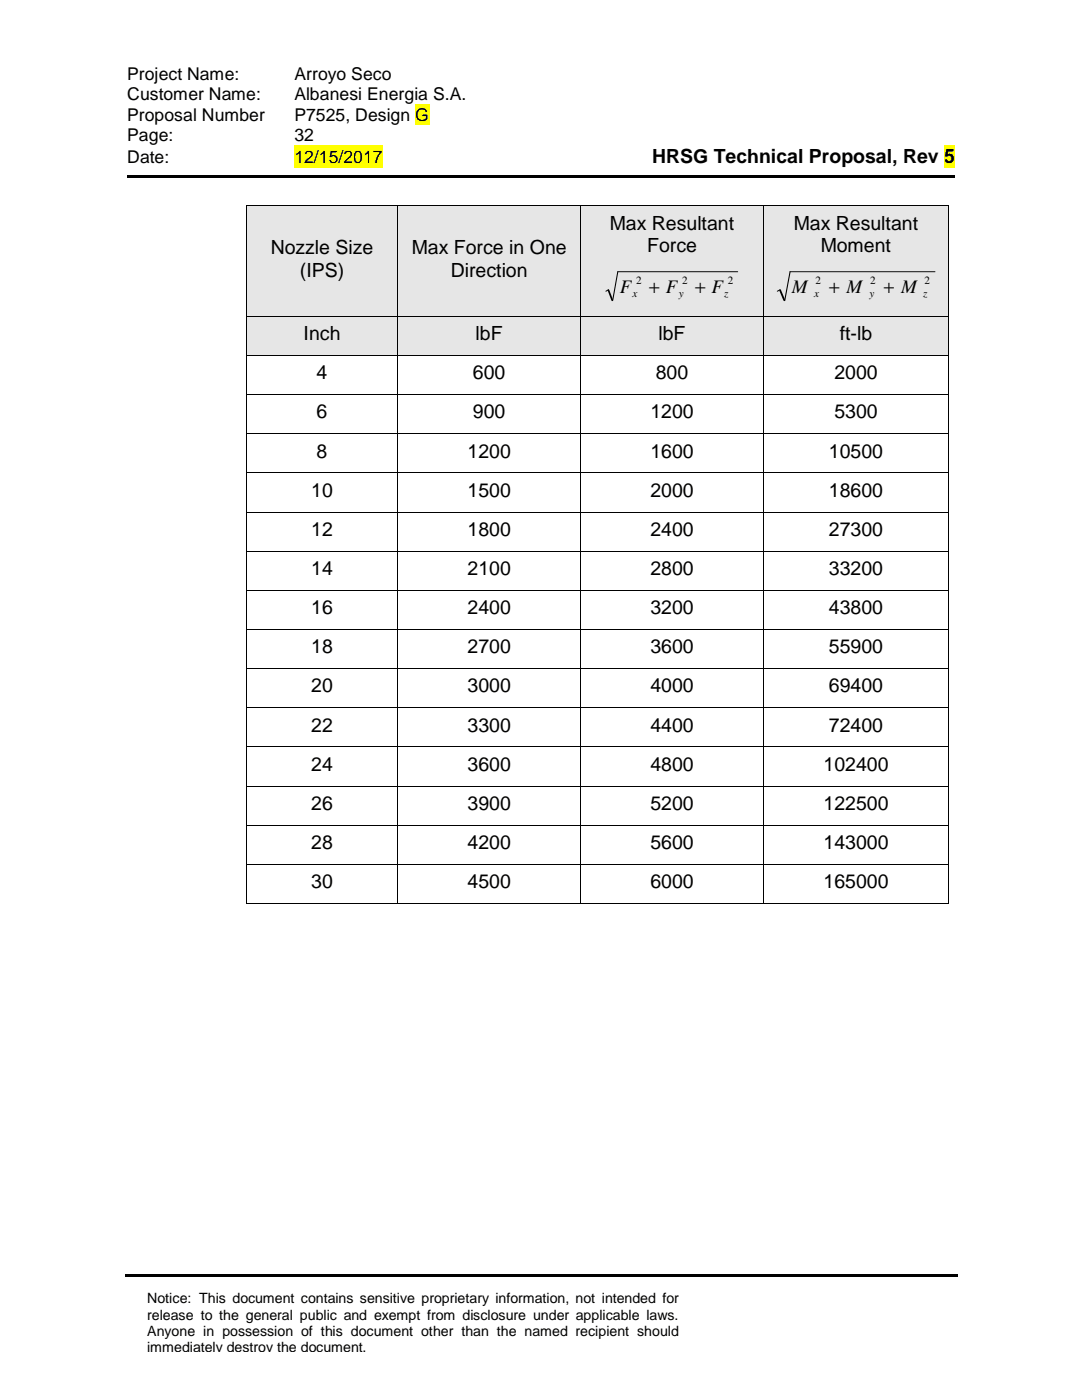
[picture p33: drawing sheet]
<svg xmlns="http://www.w3.org/2000/svg" width="216mm" height="279mm" viewBox="0 0 216 279" stroke-linecap="round" stroke-linejoin="round" font-family="sans-serif">
<defs><g id="words">
<g font-size="3.9">
<text x="130.1" y="32.5">HRSG Technical Proposal, Rev 5</text>
<text x="121.7" y="45.8">Max Resultant</text>
<text x="158.4" y="45.8">Max Resultant</text>
<text x="54" y="50.7">Nozzle Size</text>
<text x="82.2" y="50.7">Max Force in One</text>
<text x="129.2" y="50.3">Force</text>
<text x="163.8" y="50.3">Moment</text>
<text x="59.8" y="55.2">(IPS)</text>
<text x="90" y="55.2">Direction</text>
<text x="60.6" y="67.9">Inch</text>
<text x="94.9" y="67.9">lbF</text>
<text x="131.4" y="67.9">lbF</text>
<text x="167.6" y="67.9">ft-lb</text>
<text x="63.2" y="75.7">4</text>
<text x="94.4" y="75.7">600</text>
<text x="130.9" y="75.7">800</text>
<text x="166.5" y="75.7">2000</text>
<text x="63.2" y="83.5">6</text>
<text x="94.4" y="83.5">900</text>
<text x="129.8" y="83.5">1200</text>
<text x="166.5" y="83.5">5300</text>
<text x="63.2" y="91.3">8</text>
<text x="93.3" y="91.3">1200</text>
<text x="129.8" y="91.3">1600</text>
<text x="165.4" y="91.3">10500</text>
<text x="62.1" y="99.1">10</text>
<text x="93.3" y="99.1">1500</text>
<text x="129.8" y="99.1">2000</text>
<text x="165.4" y="99.1">18600</text>
<text x="62.1" y="106.9">12</text>
<text x="93.3" y="106.9">1800</text>
<text x="129.8" y="106.9">2400</text>
<text x="165.4" y="106.9">27300</text>
<text x="62.1" y="114.8">14</text>
<text x="93.3" y="114.8">2100</text>
<text x="129.8" y="114.8">2800</text>
<text x="165.4" y="114.8">33200</text>
<text x="62.1" y="122.6">16</text>
<text x="93.3" y="122.6">2400</text>
<text x="129.8" y="122.6">3200</text>
<text x="165.4" y="122.6">43800</text>
<text x="62.1" y="130.4">18</text>
<text x="93.3" y="130.4">2700</text>
<text x="129.8" y="130.4">3600</text>
<text x="165.4" y="130.4">55900</text>
<text x="62.1" y="138.2">20</text>
<text x="93.3" y="138.2">3000</text>
<text x="129.8" y="138.2">4000</text>
<text x="165.4" y="138.2">69400</text>
<text x="62.1" y="146">22</text>
<text x="93.3" y="146">3300</text>
<text x="129.8" y="146">4400</text>
<text x="165.4" y="146">72400</text>
<text x="62.1" y="153.8">24</text>
<text x="93.3" y="153.8">3600</text>
<text x="129.8" y="153.8">4800</text>
<text x="164.3" y="153.8">102400</text>
<text x="62.1" y="161.6">26</text>
<text x="93.3" y="161.6">3900</text>
<text x="129.8" y="161.6">5200</text>
<text x="164.3" y="161.6">122500</text>
<text x="62.1" y="169.5">28</text>
<text x="93.3" y="169.5">4200</text>
<text x="129.8" y="169.5">5600</text>
<text x="164.3" y="169.5">143000</text>
<text x="62.1" y="177.2">30</text>
<text x="93.3" y="177.2">4500</text>
<text x="129.8" y="177.2">6000</text>
<text x="164.3" y="177.2">165000</text>
</g>
<g font-size="3.8">
<text x="123.7" y="58.4">F</text>
<text x="129.5" y="58.4">+ F</text>
<text x="138.7" y="58.4">+ F</text>
<text x="158" y="58.4">M</text>
<text x="165.5" y="58.4">+ M</text>
<text x="176.4" y="58.4">+ M</text>
</g>
<g font-size="3.5">
<text x="25.4" y="16">Project Name:</text>
<text x="58.8" y="16">Arroyo Seco</text>
<text x="25.4" y="20">Customer Name:</text>
<text x="58.8" y="20">Albanesi Energia S.A.</text>
<text x="25.4" y="24.1">Proposal Number</text>
<text x="25.4" y="28.1">Page:</text>
<text x="58.8" y="24.1">P7525, Design G</text>
<text x="58.8" y="28.1">32</text>
<text x="25.4" y="32.5">Date:</text>
<text x="58.8" y="32.5">12/15/2017</text>
</g>
<g font-size="2.8">
<text x="29.4" y="263.4">release to the general public and exempt from disclosure under applicable laws.</text>
<text x="29.4" y="260.1">Notice: This document contains sensitive proprietary information, not intended for</text>
<text x="29.4" y="266.6">Anyone in possession of this document other than the named recipient should</text>
<text x="29.4" y="269.8">immediately destroy the document.</text>
</g>
<g font-size="2.2">
<text x="126.2" y="59.4">x</text>
<text x="127" y="56.7">2</text>
<text x="135.5" y="59.4">y</text>
<text x="136.1" y="56.7">2</text>
<text x="144.5" y="59.4">z</text>
<text x="145.2" y="56.7">2</text>
<text x="162.5" y="59.4">x</text>
<text x="162.7" y="56.7">2</text>
<text x="173.5" y="59.4">y</text>
<text x="173.6" y="56.7">2</text>
<text x="184.2" y="59.4">z</text>
<text x="184.5" y="56.7">2</text>
</g>
</g></defs>
<g fill="#ff0">
<path d="M82.8 20.8h2.8v4h-2.8z"/>
<path d="M58.8 28.9h17.6v4.5h-17.6z"/>
<path d="M188.4 28.9h2.1v4.5h-2.1z"/>
</g>
<path d="M24.9 254.3h166.1v.5h-166.1z" fill="#000"/>
<path d="M26.8 255.2h111.2v15.9h-111.2z" fill-rule="evenodd" fill="#fff"/>
<path d="M25.4 34.9h165.1v.5h-165.1z" fill-rule="evenodd" fill="#000"/>
<g fill="#e6e6e6">
<path d="M49.3 41.2h30v21.8h-30z"/>
<path d="M51.1 46.1h26.4v5.5h-26.4z"/>
<path d="M51.1 51.6h26.4v6.6h-26.4z"/>
<path d="M79.5 41.2h36.3v21.8h-36.3z"/>
<path d="M81.3 46.1h32.7v5.5h-32.7z"/>
<path d="M81.3 51.6h32.7v6.6h-32.7z"/>
<path d="M116 41.2h36.3v21.8h-36.3z"/>
<path d="M117.8 41.2h32.7v5.5h-32.7z"/>
<path d="M117.8 46.7h32.7v6.6h-32.7z"/>
<path d="M117.8 53.3h32.7v9.7h-32.7z"/>
</g>
<path d="M121.4 57.8l-.5 .3M147.2 54.2h-23.9l-1 5.7" fill="none" stroke="#000" stroke-width=".2"/>
<path d="M121.4 57.9l.8 2" fill="none" stroke="#000" stroke-width=".33"/>
<g fill="#e6e6e6">
<path d="M152.5 41.2h36.6v21.8h-36.6z"/>
<path d="M154.3 41.2h33v5.5h-33z"/>
<path d="M154.3 46.7h33v6.6h-33z"/>
<path d="M154.3 53.3h33v9.7h-33z"/>
</g>
<path d="M49.2 41.2v21.8M49.3 41.1h30M79.4 41.2v21.8M79.5 41.1h36.3M115.9 41.2v21.8M116 41.1h36.3M152.4 41.2v21.8M152.5 41.1h36.6M155.7 57.8l-.6 .3M186.6 54.2h-29l-1 5.7M189.2 41.2v21.8" fill="none" stroke="#000" stroke-width=".2"/>
<path d="M155.7 57.9l.8 2" fill="none" stroke="#000" stroke-width=".34"/>
<path d="M49.1 41h.2v.2h-.2zM79.3 41h.2v.2h-.2zM115.8 41h.2v.2h-.2zM152.3 41h.2v.2h-.2zM189.1 41h.2v.2h-.2z" fill="#000"/>
<g fill="#e6e6e6">
<path d="M49.3 63.2h30v7.7h-30z"/>
<path d="M51.1 63.2h26.4v7.7h-26.4z"/>
<path d="M79.5 63.2h36.3v7.7h-36.3z"/>
<path d="M81.3 63.2h32.7v7.7h-32.7z"/>
<path d="M116 63.2h36.3v7.7h-36.3z"/>
<path d="M117.8 63.2h32.7v7.7h-32.7z"/>
<path d="M152.5 63.2h36.6v7.7h-36.6z"/>
<path d="M154.3 63.2h33v7.7h-33z"/>
</g>
<g fill="#000">
<path d="M49.1 63h.2v.2h-.2zM49.1 70.9h.2v.1h-.2zM49.1 78.7h.2v.1h-.2zM79.3 63h.2v.2h-.2zM79.3 70.9h.2v.1h-.2zM79.3 78.7h.2v.1h-.2zM115.8 63h.2v.2h-.2zM115.8 70.9h.2v.1h-.2zM115.8 78.7h.2v.1h-.2zM152.3 63h.2v.2h-.2zM152.3 70.9h.2v.1h-.2zM152.3 78.7h.2v.1h-.2z"/>
<path d="M189.1 63h.2v.2h-.2zM189.1 70.9h.2v.1h-.2zM189.1 78.7h.2v.1h-.2zM49.1 86.5h.2v.2h-.2zM49.1 94.3h.2v.1h-.2zM79.3 86.5h.2v.2h-.2zM79.3 94.3h.2v.1h-.2zM115.8 86.5h.2v.2h-.2zM115.8 94.3h.2v.1h-.2zM152.3 86.5h.2v.2h-.2zM152.3 94.3h.2v.1h-.2zM189.1 86.5h.2v.2h-.2z"/>
<path d="M189.1 94.3h.2v.1h-.2zM49.1 102.1h.2v.2h-.2zM49.1 109.9h.2v.2h-.2zM49.1 117.7h.2v.2h-.2zM79.3 102.1h.2v.2h-.2zM79.3 109.9h.2v.2h-.2zM79.3 117.7h.2v.2h-.2zM115.8 102.1h.2v.2h-.2zM115.8 109.9h.2v.2h-.2zM115.8 117.7h.2v.2h-.2zM152.3 102.1h.2v.2h-.2zM152.3 109.9h.2v.2h-.2z"/>
<path d="M152.3 117.7h.2v.2h-.2zM189.1 102.1h.2v.2h-.2zM189.1 109.9h.2v.2h-.2zM189.1 117.7h.2v.2h-.2zM49.1 125.6h.2v.1h-.2zM49.1 133.4h.2v.1h-.2zM79.3 125.6h.2v.1h-.2zM79.3 133.4h.2v.1h-.2zM115.8 125.6h.2v.1h-.2zM115.8 133.4h.2v.1h-.2zM152.3 125.6h.2v.1h-.2zM152.3 133.4h.2v.1h-.2z"/>
<path d="M189.1 125.6h.2v.1h-.2zM189.1 133.4h.2v.1h-.2zM49.1 141.2h.2v.2h-.2zM49.1 149h.2v.1h-.2zM49.1 156.8h.2v.2h-.2zM79.3 141.2h.2v.2h-.2zM79.3 149h.2v.1h-.2zM79.3 156.8h.2v.2h-.2zM115.8 141.2h.2v.2h-.2zM115.8 149h.2v.1h-.2zM115.8 156.8h.2v.2h-.2zM152.3 141.2h.2v.2h-.2z"/>
<path d="M152.3 149h.2v.1h-.2zM152.3 156.8h.2v.2h-.2zM189.1 141.2h.2v.2h-.2zM189.1 149h.2v.1h-.2zM189.1 156.8h.2v.2h-.2zM49.1 164.6h.2v.2h-.2zM49.1 172.4h.2v.2h-.2zM79.3 164.6h.2v.2h-.2zM79.3 172.4h.2v.2h-.2zM115.8 164.6h.2v.2h-.2zM115.8 172.4h.2v.2h-.2zM152.3 164.6h.2v.2h-.2z"/>
<path d="M152.3 172.4h.2v.2h-.2zM189.1 164.6h.2v.2h-.2zM189.1 172.4h.2v.2h-.2zM49.1 180.3h.2v.1h-.2zM79.3 180.3h.2v.1h-.2zM115.8 180.3h.2v.1h-.2zM152.3 180.3h.2v.1h-.2zM189.1 180.3h.2v.1h-.2z"/>
</g>
<g fill="none" stroke="#000" stroke-width=".2">
<path d="M49.2 63.2v7.7M49.2 71v7.7M49.2 78.8v7.7M49.3 63.1h30M49.3 71h30M49.3 78.7h30M79.4 63.2v7.7M79.4 71v7.7M79.4 78.8v7.7M79.5 63.1h36.3M79.5 71h36.3M79.5 78.7h36.3"/>
<path d="M115.9 63.2v7.7M115.9 71v7.7M115.9 78.8v7.7M116 63.1h36.3M116 71h36.3M116 78.7h36.3M152.4 63.2v7.7M152.4 71v7.7M152.4 78.8v7.7M152.5 63.1h36.6M152.5 71h36.6M152.5 78.7h36.6"/>
<path d="M189.2 63.2v7.7M189.2 71v7.7M189.2 78.8v7.7M49.2 86.7v7.6M49.2 94.4v7.7M49.3 86.6h30M49.3 94.4h30M79.4 86.7v7.6M79.4 94.4v7.7M79.5 86.6h36.3M79.5 94.4h36.3M115.9 86.7v7.6"/>
<path d="M115.9 94.4v7.7M116 86.6h36.3M116 94.4h36.3M152.4 86.7v7.6M152.4 94.4v7.7M152.5 86.6h36.6M152.5 94.4h36.6M189.2 86.7v7.6M189.2 94.4v7.7M49.2 102.3v7.6M49.2 110.1v7.6M49.2 117.9v7.7"/>
<path d="M49.3 102.2h30M49.3 110h30M49.3 117.8h30M79.4 102.3v7.6M79.4 110.1v7.6M79.4 117.9v7.7M79.5 102.2h36.3M79.5 110h36.3M79.5 117.8h36.3M115.9 102.3v7.6M115.9 110.1v7.6M115.9 117.9v7.7"/>
<path d="M116 102.2h36.3M116 110h36.3M116 117.8h36.3M152.4 102.3v7.6M152.4 110.1v7.6M152.4 117.9v7.7M152.5 102.2h36.6M152.5 110h36.6M152.5 117.8h36.6M189.2 102.3v7.6M189.2 110.1v7.6M189.2 117.9v7.7"/>
<path d="M49.2 125.7v7.7M49.2 133.5v7.7M49.3 125.6h30M49.3 133.4h30M79.4 125.7v7.7M79.4 133.5v7.7M79.5 125.6h36.3M79.5 133.4h36.3M115.9 125.7v7.7M115.9 133.5v7.7M116 125.6h36.3M116 133.4h36.3"/>
<path d="M152.4 125.7v7.7M152.4 133.5v7.7M152.5 125.6h36.6M152.5 133.4h36.6M189.2 125.7v7.7M189.2 133.5v7.7M49.2 141.4v7.6M49.2 149.1v7.7M49.2 157v7.6M49.3 141.3h30M49.3 149.1h30M49.3 156.9h30"/>
<path d="M79.4 141.4v7.6M79.4 149.1v7.7M79.4 157v7.6M79.5 141.3h36.3M79.5 149.1h36.3M79.5 156.9h36.3M115.9 141.4v7.6M115.9 149.1v7.7M115.9 157v7.6M116 141.3h36.3M116 149.1h36.3M116 156.9h36.3"/>
<path d="M152.4 141.4v7.6M152.4 149.1v7.7M152.4 157v7.6M152.5 141.3h36.6M152.5 149.1h36.6M152.5 156.9h36.6M189.2 141.4v7.6M189.2 149.1v7.7M189.2 157v7.6M49.2 164.8v7.6M49.2 172.6v7.7M49.3 164.7h30"/>
<path d="M49.3 172.5h30M79.4 164.8v7.6M79.4 172.6v7.7M79.5 164.7h36.3M79.5 172.5h36.3M115.9 164.8v7.6M115.9 172.6v7.7M116 164.7h36.3M116 172.5h36.3M152.4 164.8v7.6M152.4 172.6v7.7M152.5 164.7h36.6"/>
<path d="M152.5 172.5h36.6M189.2 164.8v7.6M189.2 172.6v7.7M49.3 180.3h30M79.5 180.3h36.3M116 180.3h36.3M152.5 180.3h36.6"/>
</g>
<use href="#words"/>
</svg>
